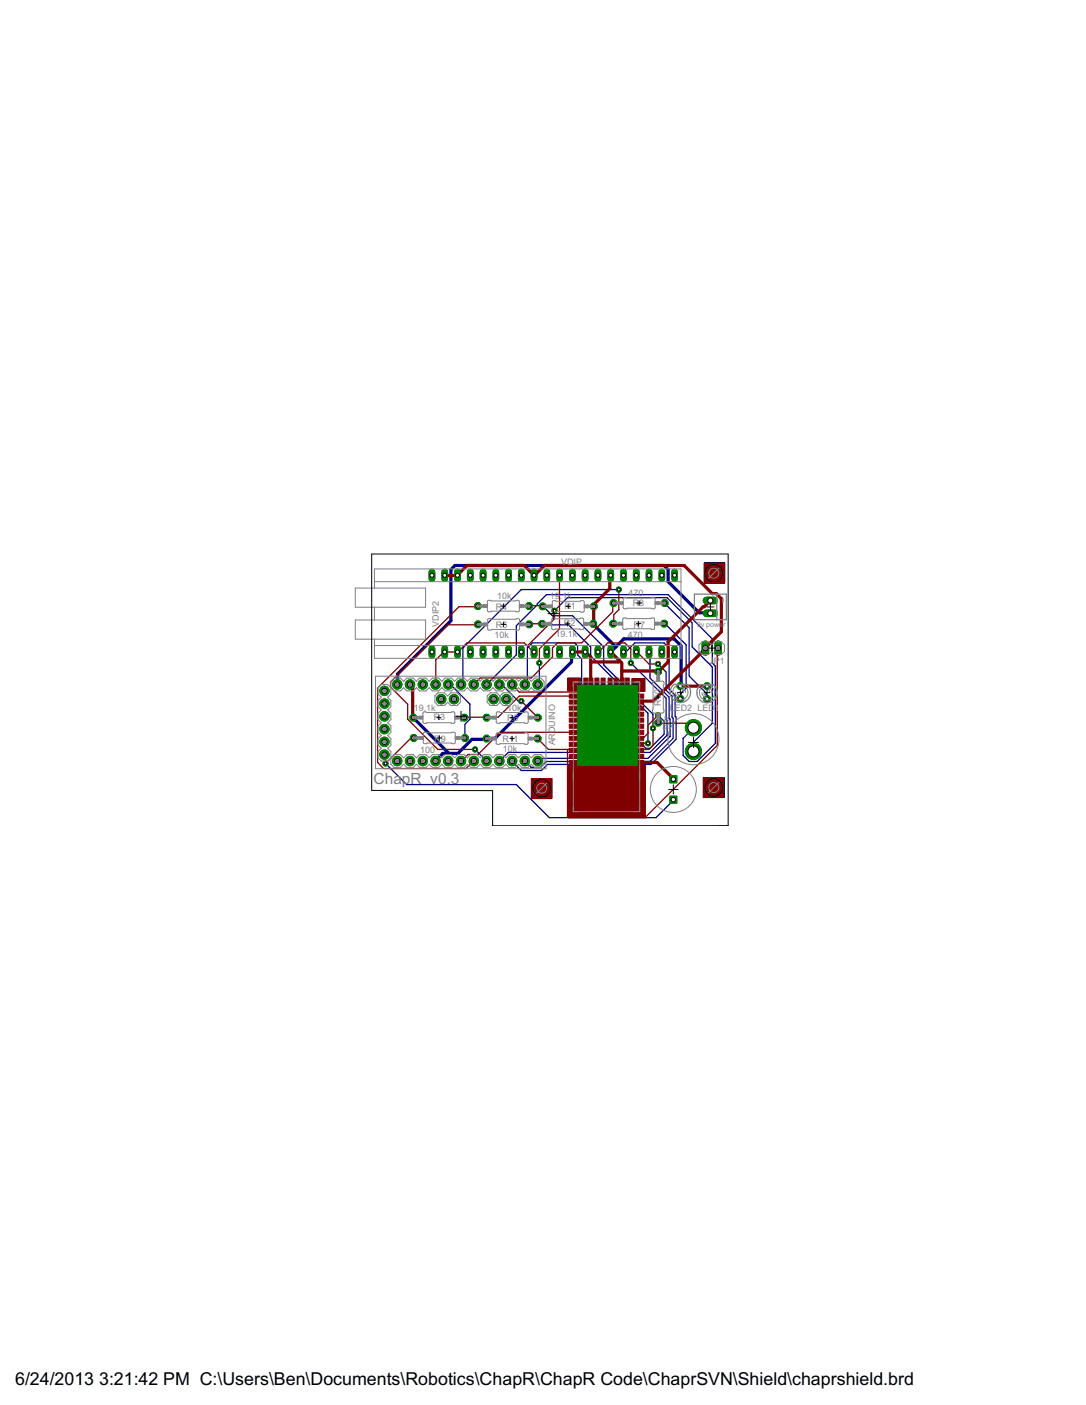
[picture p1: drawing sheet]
<svg xmlns="http://www.w3.org/2000/svg" width="216mm" height="279mm" viewBox="0 0 216 279" stroke-linecap="round" stroke-linejoin="round" font-family="sans-serif">
<defs><g id="words">
<g font-size="4">
<text x="3" y="275.4">6/24/2013</text>
<text x="19.7" y="275.4">3:21:42 PM C:\Users\Ben\Documents\Robotics\ChapR\ChapR Code\ChaprSVN\Shield\chaprshield.brd</text>
</g>
<g font-size="3.4" fill="#808080">
<text x="144.5" y="119.9" transform="rotate(-90 144.5 119.9)">-</text>
<text x="74.3" y="155.8">ChapR v0.3</text>
</g>
<g font-size="2" fill="#808080">
<text x="111.6" y="112.4">VDIP</text>
<text x="98.8" y="119.1">10k</text>
<text x="109.3" y="119.2">19</text>
<text x="111.3" y="119.2">.</text>
<text x="111.8" y="119.2">1k</text>
<text x="124.9" y="118.5">470</text>
<text x="87.3" y="124.6" transform="rotate(-90 87.3 124.6)">VDIP2</text>
<text x="98.5" y="121.3">R4</text>
<text x="98.6" y="124.9">R5</text>
<text x="112.1" y="124.6">R2</text>
<text x="112.2" y="121.1">R1</text>
<text x="125.8" y="120.4">R8</text>
<text x="126" y="124.8">R7</text>
<text x="98.3" y="126.8">10k</text>
<text x="110.4" y="126.7">19.1k</text>
<text x="124.8" y="126.9">470</text>
<text x="141.1" y="132">JP</text>
<text x="143.1" y="132">1</text>
<text x="82.3" y="141.5">19.1k</text>
<text x="86.2" y="143.2">R3</text>
<text x="100.8" y="143.5">R6</text>
<text x="100.8" y="141.4">10k</text>
<text x="131.4" y="140.4" transform="rotate(-90 131.4 140.4)">R10</text>
<text x="133" y="143.3" transform="rotate(-90 133 143.3)">k</text>
<text x="133.2" y="141.5">L</text>
<text x="134.1" y="141.5">ED2 LED</text>
<text x="142.1" y="141.4">1</text>
<text x="83.5" y="149.8">100</text>
<text x="86.3" y="147.5">R9</text>
<text x="99.9" y="147.5">R11</text>
<text x="100" y="149.5">10k</text>
<text x="110.3" y="148.2" transform="rotate(-90 110.3 148.2)">ARDUINO</text>
<text x="133" y="145.3" transform="rotate(-90 133 145.3)">10</text>
</g>
<g font-size="1.6" fill="#808080">
<text x="138.5" y="124.7">9v powe</text>
<text x="143.7" y="124.7">r</text>
</g>
</g></defs>
<g fill="#000080" stroke="#000080" stroke-width=".2">
<path d="M112.9 134.9h2.5v2.5h-2.5z"/>
<path d="M125.6 135h2.6v2.5h-2.6z"/>
<path d="M112.9 152.3h15.3v10.1h-15.3z"/>
<path d="M139.8 154.6h4.2v4h-4.2z"/>
<path d="M140 112h4.1v3.8h-4.1z"/>
<path d="M105.6 154.8h4.1v3.9h-4.1z"/>
</g>
<path d="M113.8 129.6h-.2v2l-15.2 15.2h-1.4l-.4 .2h-2.8l-2.8 2.8h-3l-1.4 1.5M117.9 124.1l4.5 4.6M121.4 129.6h.1M122.4 128.7l1.6-1.7h10l1.4 1.4v7.8l-.1 .2M122.4 128.7l-1 .9M141.2 122v-.1h-2.2l-6.2-6.2v-2.4l-.8-.8h-41.6l-.8 .8v10.1l-10.5 10.6-.1 2.1M82.2 142.7l6.8 6.9v.2" fill="none" stroke="#000080" stroke-width=".63"/>
<g fill="none" stroke="#000080" stroke-width=".25">
<path d="M123 117.2h-19.4l-11.6 11.6v7l-.3 .3M132.1 119.9l4.9 4.9v9.6l3.4 3.4v1l.2 .2M89.1 136.1l.5 .1 3.8 3.8v3l-1 1v2.7M96.7 136.1l5.9-5.9v-5.8l6-6.1h24.2l8.8 8.7v4.8l.6 .6v15.4l-3.6 3.6h-1.6l-1.2-1.2v-3.4l2.1-2.1M99.3 136.1l.5 .1 3.2 3.2h.6M104.4 136.1l.4-.5v-6.8l1-1h8.4l.6 .6v1.8l.8 .8v5l12.8 12.8h.8l2.8-2.8v-2.6l-1.2-1.2M107.2 131.8v4l-.3 .3M107.8 124.1v.1h5.2l4.4 4.5v1.8l11.4 11.3v6M107.9 120.6l1.9 1.8h4l6.2 6.3v3.5l9.8 9.8v2.8M110.2 121.5l2.6-2.6h19.8l5 4.9v4.9l4 3.9v11.2l-3.6 3.6v1.8l-.1 .2M124 129.6h.4l1.8-1.8h5.8l1 1v8.2l1.2 1.2 .2 8.8-5 5h-20.6l-1.2 1.2h-4l-1.8-1.9M125.4 131.8l7 7v4.2l.2 .2v3l-3.4 3.4h-28.2l-1.7 1.7"/>
<path d="M129 129.6h.2v5.2l3.8 3.8v4.2l.2 .2v3.4l-4.4 4.4h-21.4l-.5 .5M130.8 132l1.6 1.6v3.6l1.2 1.2v4.2l.2 .2v4l-4.6 4.6h-20.6l-1.2 1.2h-1.8l-1.2-1.3M132 124h.2l4.2 4.2v8.6l-1 1v1l-.1 .2M76.6 151.8l4.3 4.2h21.7l6.6 6.6h21.2l3.4-3.4 .1-.2M94.4 149l2.3 2.3"/>
</g>
<path d="M85.9 129v1.3" fill="none" stroke="#008000" stroke-width="1.3"/>
<circle cx="85.9" cy="129.6" r=".4" fill="#fff" stroke="#000" stroke-width=".2"/>
<path d="M88.4 129v1.3" fill="none" stroke="#008000" stroke-width="1.3"/>
<circle cx="88.4" cy="129.6" r=".4" fill="#fff" stroke="#000" stroke-width=".2"/>
<path d="M96 129v1.3" fill="none" stroke="#008000" stroke-width="1.3"/>
<circle cx="96" cy="129.6" r=".4" fill="#fff" stroke="#000" stroke-width=".2"/>
<path d="M98.6 129v1.3" fill="none" stroke="#008000" stroke-width="1.3"/>
<circle cx="98.6" cy="129.6" r=".4" fill="#fff" stroke="#000" stroke-width=".2"/>
<path d="M91 129v1.3" fill="none" stroke="#008000" stroke-width="1.3"/>
<circle cx="91" cy="129.6" r=".4" fill="#fff" stroke="#000" stroke-width=".2"/>
<path d="M93.5 129v1.3" fill="none" stroke="#008000" stroke-width="1.3"/>
<circle cx="93.5" cy="129.6" r=".4" fill="#fff" stroke="#000" stroke-width=".2"/>
<path d="M101.1 129v1.3" fill="none" stroke="#008000" stroke-width="1.3"/>
<circle cx="101.1" cy="129.6" r=".4" fill="#fff" stroke="#000" stroke-width=".2"/>
<path d="M103.6 129v1.3" fill="none" stroke="#008000" stroke-width="1.3"/>
<circle cx="103.6" cy="129.6" r=".4" fill="#fff" stroke="#000" stroke-width=".2"/>
<path d="M106.2 129v1.3" fill="none" stroke="#008000" stroke-width="1.3"/>
<circle cx="106.2" cy="129.6" r=".4" fill="#fff" stroke="#000" stroke-width=".2"/>
<path d="M108.7 129v1.3" fill="none" stroke="#008000" stroke-width="1.3"/>
<circle cx="108.7" cy="129.6" r=".4" fill="#fff" stroke="#000" stroke-width=".2"/>
<path d="M111.3 129v1.3" fill="none" stroke="#008000" stroke-width="1.3"/>
<circle cx="111.3" cy="129.6" r=".4" fill="#fff" stroke="#000" stroke-width=".2"/>
<path d="M113.8 129v1.3" fill="none" stroke="#008000" stroke-width="1.3"/>
<circle cx="113.8" cy="129.6" r=".4" fill="#fff" stroke="#000" stroke-width=".2"/>
<path d="M116.3 129v1.3" fill="none" stroke="#008000" stroke-width="1.3"/>
<circle cx="116.3" cy="129.6" r=".4" fill="#fff" stroke="#000" stroke-width=".2"/>
<path d="M118.9 129v1.3" fill="none" stroke="#008000" stroke-width="1.3"/>
<circle cx="118.9" cy="129.6" r=".4" fill="#fff" stroke="#000" stroke-width=".2"/>
<path d="M121.4 129v1.3" fill="none" stroke="#008000" stroke-width="1.3"/>
<circle cx="121.4" cy="129.6" r=".4" fill="#fff" stroke="#000" stroke-width=".2"/>
<path d="M124 129v1.3" fill="none" stroke="#008000" stroke-width="1.3"/>
<circle cx="124" cy="129.6" r=".4" fill="#fff" stroke="#000" stroke-width=".2"/>
<path d="M126.5 129v1.3" fill="none" stroke="#008000" stroke-width="1.3"/>
<circle cx="126.5" cy="129.6" r=".4" fill="#fff" stroke="#000" stroke-width=".2"/>
<path d="M129 129v1.3" fill="none" stroke="#008000" stroke-width="1.3"/>
<circle cx="129" cy="129.6" r=".4" fill="#fff" stroke="#000" stroke-width=".2"/>
<path d="M131.6 129v1.3" fill="none" stroke="#008000" stroke-width="1.3"/>
<circle cx="131.6" cy="129.6" r=".4" fill="#fff" stroke="#000" stroke-width=".2"/>
<path d="M134.1 129v1.3" fill="none" stroke="#008000" stroke-width="1.3"/>
<circle cx="134.1" cy="129.6" r=".4" fill="#fff" stroke="#000" stroke-width=".2"/>
<path d="M134.1 113.7v1.4" fill="none" stroke="#008000" stroke-width="1.3"/>
<circle cx="134.1" cy="114.4" r=".4" fill="#fff" stroke="#000" stroke-width=".2"/>
<path d="M131.6 113.7v1.4" fill="none" stroke="#008000" stroke-width="1.3"/>
<circle cx="131.6" cy="114.4" r=".4" fill="#fff" stroke="#000" stroke-width=".2"/>
<path d="M129 113.7v1.4" fill="none" stroke="#008000" stroke-width="1.3"/>
<circle cx="129" cy="114.4" r=".4" fill="#fff" stroke="#000" stroke-width=".2"/>
<path d="M126.5 113.7v1.4" fill="none" stroke="#008000" stroke-width="1.3"/>
<circle cx="126.5" cy="114.4" r=".4" fill="#fff" stroke="#000" stroke-width=".2"/>
<path d="M124 113.7v1.4" fill="none" stroke="#008000" stroke-width="1.3"/>
<circle cx="124" cy="114.4" r=".4" fill="#fff" stroke="#000" stroke-width=".2"/>
<path d="M121.4 113.7v1.4" fill="none" stroke="#008000" stroke-width="1.3"/>
<circle cx="121.4" cy="114.4" r=".4" fill="#fff" stroke="#000" stroke-width=".2"/>
<path d="M118.9 113.7v1.4" fill="none" stroke="#008000" stroke-width="1.3"/>
<circle cx="118.9" cy="114.4" r=".4" fill="#fff" stroke="#000" stroke-width=".2"/>
<path d="M116.3 113.7v1.4" fill="none" stroke="#008000" stroke-width="1.3"/>
<circle cx="116.3" cy="114.4" r=".4" fill="#fff" stroke="#000" stroke-width=".2"/>
<path d="M113.8 113.7v1.4" fill="none" stroke="#008000" stroke-width="1.3"/>
<circle cx="113.8" cy="114.4" r=".4" fill="#fff" stroke="#000" stroke-width=".2"/>
<path d="M111.3 113.7v1.4" fill="none" stroke="#008000" stroke-width="1.3"/>
<circle cx="111.3" cy="114.4" r=".4" fill="#fff" stroke="#000" stroke-width=".2"/>
<path d="M108.7 113.7v1.4" fill="none" stroke="#008000" stroke-width="1.3"/>
<circle cx="108.7" cy="114.4" r=".4" fill="#fff" stroke="#000" stroke-width=".2"/>
<path d="M106.2 113.7v1.4" fill="none" stroke="#008000" stroke-width="1.3"/>
<circle cx="106.2" cy="114.4" r=".4" fill="#fff" stroke="#000" stroke-width=".2"/>
<path d="M103.6 113.7v1.4" fill="none" stroke="#008000" stroke-width="1.3"/>
<circle cx="103.6" cy="114.4" r=".4" fill="#fff" stroke="#000" stroke-width=".2"/>
<path d="M101.1 113.7v1.4" fill="none" stroke="#008000" stroke-width="1.3"/>
<circle cx="101.1" cy="114.4" r=".4" fill="#fff" stroke="#000" stroke-width=".2"/>
<path d="M98.6 113.7v1.4" fill="none" stroke="#008000" stroke-width="1.3"/>
<circle cx="98.6" cy="114.4" r=".4" fill="#fff" stroke="#000" stroke-width=".2"/>
<path d="M96 113.7v1.4" fill="none" stroke="#008000" stroke-width="1.3"/>
<circle cx="96" cy="114.4" r=".4" fill="#fff" stroke="#000" stroke-width=".2"/>
<path d="M93.5 113.7v1.4" fill="none" stroke="#008000" stroke-width="1.3"/>
<circle cx="93.5" cy="114.4" r=".4" fill="#fff" stroke="#000" stroke-width=".2"/>
<path d="M91 113.7v1.4" fill="none" stroke="#008000" stroke-width="1.3"/>
<circle cx="91" cy="114.4" r=".4" fill="#fff" stroke="#000" stroke-width=".2"/>
<path d="M88.4 113.7v1.4" fill="none" stroke="#008000" stroke-width="1.3"/>
<circle cx="88.4" cy="114.4" r=".4" fill="#fff" stroke="#000" stroke-width=".2"/>
<path d="M85.9 113.7v1.4" fill="none" stroke="#008000" stroke-width="1.3"/>
<circle cx="85.9" cy="114.4" r=".4" fill="#fff" stroke="#000" stroke-width=".2"/>
<circle cx="118" cy="120.6" r=".71" fill="#008000" stroke="#008000" stroke-width=".2"/>
<circle cx="118" cy="120.6" r=".4" fill="#fff" stroke="#000" stroke-width=".2"/>
<circle cx="107.9" cy="120.6" r=".71" fill="#008000" stroke="#008000" stroke-width=".2"/>
<circle cx="107.9" cy="120.6" r=".4" fill="#fff" stroke="#000" stroke-width=".2"/>
<circle cx="117.9" cy="124.1" r=".71" fill="#008000" stroke="#008000" stroke-width=".2"/>
<circle cx="117.9" cy="124.1" r=".4" fill="#fff" stroke="#000" stroke-width=".2"/>
<circle cx="107.8" cy="124.1" r=".71" fill="#008000" stroke="#008000" stroke-width=".2"/>
<circle cx="107.8" cy="124.1" r=".4" fill="#fff" stroke="#000" stroke-width=".2"/>
<circle cx="82.2" cy="142.7" r=".71" fill="#008000" stroke="#008000" stroke-width=".2"/>
<circle cx="82.2" cy="142.7" r=".4" fill="#fff" stroke="#000" stroke-width=".2"/>
<circle cx="92.3" cy="142.7" r=".71" fill="#008000" stroke="#008000" stroke-width=".2"/>
<circle cx="92.3" cy="142.7" r=".4" fill="#fff" stroke="#000" stroke-width=".2"/>
<circle cx="105.2" cy="120.5" r=".71" fill="#008000" stroke="#008000" stroke-width=".2"/>
<circle cx="105.2" cy="120.5" r=".4" fill="#fff" stroke="#000" stroke-width=".2"/>
<circle cx="95" cy="120.5" r=".71" fill="#008000" stroke="#008000" stroke-width=".2"/>
<circle cx="95" cy="120.5" r=".4" fill="#fff" stroke="#000" stroke-width=".2"/>
<circle cx="105.2" cy="124.2" r=".71" fill="#008000" stroke="#008000" stroke-width=".2"/>
<circle cx="105.2" cy="124.2" r=".4" fill="#fff" stroke="#000" stroke-width=".2"/>
<circle cx="95" cy="124.2" r=".71" fill="#008000" stroke="#008000" stroke-width=".2"/>
<circle cx="95" cy="124.2" r=".4" fill="#fff" stroke="#000" stroke-width=".2"/>
<circle cx="96.8" cy="142.7" r=".71" fill="#008000" stroke="#008000" stroke-width=".2"/>
<circle cx="96.8" cy="142.7" r=".4" fill="#fff" stroke="#000" stroke-width=".2"/>
<circle cx="106.9" cy="142.7" r=".71" fill="#008000" stroke="#008000" stroke-width=".2"/>
<circle cx="106.9" cy="142.7" r=".4" fill="#fff" stroke="#000" stroke-width=".2"/>
<path d="M133.2 158.3h1.4v1.4h-1.4z" fill="#008000" stroke="#008000" stroke-width=".2"/>
<circle cx="133.9" cy="159" r=".44" fill="#fff" stroke="#000" stroke-width=".2"/>
<path d="M133.2 154.3h1.4v1.4h-1.4z" fill="#008000" stroke="#008000" stroke-width=".2"/>
<circle cx="133.9" cy="155" r=".44" fill="#fff" stroke="#000" stroke-width=".2"/>
<circle cx="140.6" cy="139" r=".71" fill="#008000" stroke="#008000" stroke-width=".2"/>
<circle cx="140.6" cy="139" r=".4" fill="#fff" stroke="#000" stroke-width=".2"/>
<circle cx="140.6" cy="136.5" r=".71" fill="#008000" stroke="#008000" stroke-width=".2"/>
<circle cx="140.6" cy="136.5" r=".4" fill="#fff" stroke="#000" stroke-width=".2"/>
<circle cx="135.3" cy="139" r=".71" fill="#008000" stroke="#008000" stroke-width=".2"/>
<circle cx="135.3" cy="139" r=".4" fill="#fff" stroke="#000" stroke-width=".2"/>
<circle cx="135.3" cy="136.4" r=".71" fill="#008000" stroke="#008000" stroke-width=".2"/>
<circle cx="135.3" cy="136.4" r=".4" fill="#fff" stroke="#000" stroke-width=".2"/>
<circle cx="132" cy="124" r=".71" fill="#008000" stroke="#008000" stroke-width=".2"/>
<circle cx="132" cy="124" r=".4" fill="#fff" stroke="#000" stroke-width=".2"/>
<circle cx="121.9" cy="124" r=".71" fill="#008000" stroke="#008000" stroke-width=".2"/>
<circle cx="121.9" cy="124" r=".4" fill="#fff" stroke="#000" stroke-width=".2"/>
<circle cx="132.1" cy="119.9" r=".71" fill="#008000" stroke="#008000" stroke-width=".2"/>
<circle cx="132.1" cy="119.9" r=".4" fill="#fff" stroke="#000" stroke-width=".2"/>
<circle cx="122" cy="119.9" r=".71" fill="#008000" stroke="#008000" stroke-width=".2"/>
<circle cx="122" cy="119.9" r=".4" fill="#fff" stroke="#000" stroke-width=".2"/>
<circle cx="106.9" cy="151.3" r=".93" fill="#008000" stroke="#008000" stroke-width=".2"/>
<circle cx="106.9" cy="151.3" r=".51" fill="#fff" stroke="#000" stroke-width=".2"/>
<circle cx="104.4" cy="151.3" r=".93" fill="#008000" stroke="#008000" stroke-width=".2"/>
<circle cx="104.4" cy="151.3" r=".51" fill="#fff" stroke="#000" stroke-width=".2"/>
<circle cx="101.8" cy="151.3" r=".93" fill="#008000" stroke="#008000" stroke-width=".2"/>
<circle cx="101.8" cy="151.3" r=".51" fill="#fff" stroke="#000" stroke-width=".2"/>
<circle cx="99.3" cy="151.3" r=".93" fill="#008000" stroke="#008000" stroke-width=".2"/>
<circle cx="99.3" cy="151.3" r=".51" fill="#fff" stroke="#000" stroke-width=".2"/>
<circle cx="96.7" cy="151.3" r=".93" fill="#008000" stroke="#008000" stroke-width=".2"/>
<circle cx="96.7" cy="151.3" r=".51" fill="#fff" stroke="#000" stroke-width=".2"/>
<circle cx="94.2" cy="151.3" r=".93" fill="#008000" stroke="#008000" stroke-width=".2"/>
<circle cx="94.2" cy="151.3" r=".51" fill="#fff" stroke="#000" stroke-width=".2"/>
<circle cx="91.7" cy="151.3" r=".93" fill="#008000" stroke="#008000" stroke-width=".2"/>
<circle cx="91.7" cy="151.3" r=".51" fill="#fff" stroke="#000" stroke-width=".2"/>
<circle cx="89.1" cy="151.3" r=".93" fill="#008000" stroke="#008000" stroke-width=".2"/>
<circle cx="89.1" cy="151.3" r=".51" fill="#fff" stroke="#000" stroke-width=".2"/>
<circle cx="86.6" cy="151.3" r=".93" fill="#008000" stroke="#008000" stroke-width=".2"/>
<circle cx="86.6" cy="151.3" r=".51" fill="#fff" stroke="#000" stroke-width=".2"/>
<circle cx="84.1" cy="151.3" r=".93" fill="#008000" stroke="#008000" stroke-width=".2"/>
<circle cx="84.1" cy="151.3" r=".51" fill="#fff" stroke="#000" stroke-width=".2"/>
<circle cx="81.5" cy="151.3" r=".93" fill="#008000" stroke="#008000" stroke-width=".2"/>
<circle cx="81.5" cy="151.3" r=".51" fill="#fff" stroke="#000" stroke-width=".2"/>
<circle cx="79" cy="151.3" r=".93" fill="#008000" stroke="#008000" stroke-width=".2"/>
<circle cx="79" cy="151.3" r=".51" fill="#fff" stroke="#000" stroke-width=".2"/>
<circle cx="106.9" cy="136.1" r=".93" fill="#008000" stroke="#008000" stroke-width=".2"/>
<circle cx="106.9" cy="136.1" r=".51" fill="#fff" stroke="#000" stroke-width=".2"/>
<circle cx="104.4" cy="136.1" r=".93" fill="#008000" stroke="#008000" stroke-width=".2"/>
<circle cx="104.4" cy="136.1" r=".51" fill="#fff" stroke="#000" stroke-width=".2"/>
<circle cx="101.8" cy="136.1" r=".93" fill="#008000" stroke="#008000" stroke-width=".2"/>
<circle cx="101.8" cy="136.1" r=".51" fill="#fff" stroke="#000" stroke-width=".2"/>
<circle cx="99.3" cy="136.1" r=".93" fill="#008000" stroke="#008000" stroke-width=".2"/>
<circle cx="99.3" cy="136.1" r=".51" fill="#fff" stroke="#000" stroke-width=".2"/>
<circle cx="96.7" cy="136.1" r=".93" fill="#008000" stroke="#008000" stroke-width=".2"/>
<circle cx="96.7" cy="136.1" r=".51" fill="#fff" stroke="#000" stroke-width=".2"/>
<circle cx="94.2" cy="136.1" r=".93" fill="#008000" stroke="#008000" stroke-width=".2"/>
<circle cx="94.2" cy="136.1" r=".51" fill="#fff" stroke="#000" stroke-width=".2"/>
<circle cx="91.7" cy="136.1" r=".93" fill="#008000" stroke="#008000" stroke-width=".2"/>
<circle cx="91.7" cy="136.1" r=".51" fill="#fff" stroke="#000" stroke-width=".2"/>
<circle cx="89.1" cy="136.1" r=".93" fill="#008000" stroke="#008000" stroke-width=".2"/>
<circle cx="89.1" cy="136.1" r=".51" fill="#fff" stroke="#000" stroke-width=".2"/>
<circle cx="86.6" cy="136.1" r=".93" fill="#008000" stroke="#008000" stroke-width=".2"/>
<circle cx="86.6" cy="136.1" r=".51" fill="#fff" stroke="#000" stroke-width=".2"/>
<circle cx="84.1" cy="136.1" r=".93" fill="#008000" stroke="#008000" stroke-width=".2"/>
<circle cx="84.1" cy="136.1" r=".51" fill="#fff" stroke="#000" stroke-width=".2"/>
<circle cx="81.5" cy="136.1" r=".93" fill="#008000" stroke="#008000" stroke-width=".2"/>
<circle cx="81.5" cy="136.1" r=".51" fill="#fff" stroke="#000" stroke-width=".2"/>
<circle cx="79" cy="136.1" r=".93" fill="#008000" stroke="#008000" stroke-width=".2"/>
<circle cx="79" cy="136.1" r=".51" fill="#fff" stroke="#000" stroke-width=".2"/>
<circle cx="90.3" cy="139" r=".93" fill="#008000" stroke="#008000" stroke-width=".2"/>
<circle cx="90.3" cy="139" r=".51" fill="#fff" stroke="#000" stroke-width=".2"/>
<circle cx="87.7" cy="139" r=".93" fill="#008000" stroke="#008000" stroke-width=".2"/>
<circle cx="87.7" cy="139" r=".51" fill="#fff" stroke="#000" stroke-width=".2"/>
<circle cx="98.1" cy="139" r=".93" fill="#008000" stroke="#008000" stroke-width=".2"/>
<circle cx="98.1" cy="139" r=".51" fill="#fff" stroke="#000" stroke-width=".2"/>
<circle cx="100.7" cy="139" r=".93" fill="#008000" stroke="#008000" stroke-width=".2"/>
<circle cx="100.7" cy="139" r=".51" fill="#fff" stroke="#000" stroke-width=".2"/>
<circle cx="76.4" cy="150.1" r=".93" fill="#008000" stroke="#008000" stroke-width=".2"/>
<circle cx="76.4" cy="150.1" r=".51" fill="#fff" stroke="#000" stroke-width=".2"/>
<circle cx="76.4" cy="147.5" r=".93" fill="#008000" stroke="#008000" stroke-width=".2"/>
<circle cx="76.4" cy="147.5" r=".51" fill="#fff" stroke="#000" stroke-width=".2"/>
<circle cx="76.4" cy="145" r=".93" fill="#008000" stroke="#008000" stroke-width=".2"/>
<circle cx="76.4" cy="145" r=".51" fill="#fff" stroke="#000" stroke-width=".2"/>
<circle cx="76.4" cy="142.5" r=".93" fill="#008000" stroke="#008000" stroke-width=".2"/>
<circle cx="76.4" cy="142.5" r=".51" fill="#fff" stroke="#000" stroke-width=".2"/>
<circle cx="76.4" cy="139.9" r=".93" fill="#008000" stroke="#008000" stroke-width=".2"/>
<circle cx="76.4" cy="139.9" r=".51" fill="#fff" stroke="#000" stroke-width=".2"/>
<circle cx="76.4" cy="137.4" r=".93" fill="#008000" stroke="#008000" stroke-width=".2"/>
<circle cx="76.4" cy="137.4" r=".51" fill="#fff" stroke="#000" stroke-width=".2"/>
<circle cx="82.3" cy="146.7" r=".71" fill="#008000" stroke="#008000" stroke-width=".2"/>
<circle cx="82.3" cy="146.7" r=".4" fill="#fff" stroke="#000" stroke-width=".2"/>
<circle cx="92.4" cy="146.7" r=".71" fill="#008000" stroke="#008000" stroke-width=".2"/>
<circle cx="92.4" cy="146.7" r=".4" fill="#fff" stroke="#000" stroke-width=".2"/>
<path d="M140.5 119.4h1.5" fill="none" stroke="#008000" stroke-width="1.5"/>
<circle cx="141.2" cy="119.4" r=".51" fill="#fff" stroke="#000" stroke-width=".2"/>
<path d="M140.5 122h1.5" fill="none" stroke="#008000" stroke-width="1.5"/>
<circle cx="141.2" cy="122" r=".51" fill="#fff" stroke="#000" stroke-width=".2"/>
<circle cx="137.9" cy="144.7" r="1.61" fill="#008000" stroke="#008000" stroke-width=".2"/>
<circle cx="137.9" cy="144.7" r="1.1" fill="#fff" stroke="#000" stroke-width=".2"/>
<circle cx="137.9" cy="149.4" r="1.61" fill="#008000" stroke="#008000" stroke-width=".2"/>
<circle cx="137.9" cy="149.4" r="1.1" fill="#fff" stroke="#000" stroke-width=".2"/>
<circle cx="130.9" cy="133.6" r=".71" fill="#008000" stroke="#008000" stroke-width=".2"/>
<circle cx="130.9" cy="133.6" r=".4" fill="#fff" stroke="#000" stroke-width=".2"/>
<circle cx="130.9" cy="143.7" r=".71" fill="#008000" stroke="#008000" stroke-width=".2"/>
<circle cx="130.9" cy="143.7" r=".4" fill="#fff" stroke="#000" stroke-width=".2"/>
<path d="M142.8 128.1v1.5" fill="none" stroke="#008000" stroke-width="1.5"/>
<circle cx="142.8" cy="128.9" r=".51" fill="#fff" stroke="#000" stroke-width=".2"/>
<path d="M140.2 128.1v1.5" fill="none" stroke="#008000" stroke-width="1.5"/>
<circle cx="140.2" cy="128.9" r=".51" fill="#fff" stroke="#000" stroke-width=".2"/>
<circle cx="96.7" cy="146.9" r=".71" fill="#008000" stroke="#008000" stroke-width=".2"/>
<circle cx="96.7" cy="146.9" r=".4" fill="#fff" stroke="#000" stroke-width=".2"/>
<circle cx="106.9" cy="146.9" r=".71" fill="#008000" stroke="#008000" stroke-width=".2"/>
<circle cx="106.9" cy="146.9" r=".4" fill="#fff" stroke="#000" stroke-width=".2"/>
<circle cx="110.2" cy="121.5" r=".51" fill="#008000" stroke="#008000" stroke-width=".2"/>
<circle cx="110.2" cy="121.5" r=".3" fill="#fff" stroke="#000" stroke-width=".2"/>
<circle cx="129.8" cy="144.8" r=".51" fill="#008000" stroke="#008000" stroke-width=".2"/>
<circle cx="129.8" cy="144.8" r=".3" fill="#fff" stroke="#000" stroke-width=".2"/>
<circle cx="128.8" cy="147.8" r=".51" fill="#008000" stroke="#008000" stroke-width=".2"/>
<circle cx="128.8" cy="147.8" r=".3" fill="#fff" stroke="#000" stroke-width=".2"/>
<circle cx="107.2" cy="131.8" r=".51" fill="#008000" stroke="#008000" stroke-width=".2"/>
<circle cx="107.2" cy="131.8" r=".3" fill="#fff" stroke="#000" stroke-width=".2"/>
<circle cx="130.8" cy="132" r=".51" fill="#008000" stroke="#008000" stroke-width=".2"/>
<circle cx="130.8" cy="132" r=".3" fill="#fff" stroke="#000" stroke-width=".2"/>
<circle cx="125.4" cy="131.8" r=".51" fill="#008000" stroke="#008000" stroke-width=".2"/>
<circle cx="125.4" cy="131.8" r=".3" fill="#fff" stroke="#000" stroke-width=".2"/>
<circle cx="103.6" cy="139.4" r=".51" fill="#008000" stroke="#008000" stroke-width=".2"/>
<circle cx="103.6" cy="139.4" r=".3" fill="#fff" stroke="#000" stroke-width=".2"/>
<circle cx="130.8" cy="142.2" r=".51" fill="#008000" stroke="#008000" stroke-width=".2"/>
<circle cx="130.8" cy="142.2" r=".3" fill="#fff" stroke="#000" stroke-width=".2"/>
<circle cx="94.4" cy="149" r=".51" fill="#008000" stroke="#008000" stroke-width=".2"/>
<circle cx="94.4" cy="149" r=".3" fill="#fff" stroke="#000" stroke-width=".2"/>
<circle cx="123" cy="117.2" r=".51" fill="#008000" stroke="#008000" stroke-width=".2"/>
<circle cx="123" cy="117.2" r=".3" fill="#fff" stroke="#000" stroke-width=".2"/>
<circle cx="76.6" cy="151.8" r=".51" fill="#008000" stroke="#008000" stroke-width=".2"/>
<circle cx="76.6" cy="151.8" r=".3" fill="#fff" stroke="#000" stroke-width=".2"/>
<g fill="#800000" stroke="#800000" stroke-width=".2">
<path d="M126.4 151.2h1.6v.8h-1.6z"/>
<path d="M126.4 150h1.6v.8h-1.6z"/>
<path d="M126.4 148.8h1.6v.8h-1.6z"/>
<path d="M126.4 147.6h1.6v.8h-1.6z"/>
<path d="M126.4 146.4h1.6v.8h-1.6z"/>
<path d="M126.4 145.2h1.6v.8h-1.6z"/>
<path d="M126.4 144h1.6v.8h-1.6z"/>
<path d="M126.4 142.8h1.6v.8h-1.6z"/>
<path d="M126.4 141.6h1.6v.8h-1.6z"/>
<path d="M126.4 140.4h1.6v.8h-1.6z"/>
<path d="M126.4 139.2h1.6v.8h-1.6z"/>
<path d="M126.4 138h1.6v.8h-1.6z"/>
<path d="M113.2 138h1.6v.8h-1.6z"/>
<path d="M113.2 139.2h1.6v.8h-1.6z"/>
<path d="M113.2 140.4h1.6v.8h-1.6z"/>
<path d="M113.2 141.6h1.6v.8h-1.6z"/>
<path d="M113.2 142.8h1.6v.8h-1.6z"/>
<path d="M113.2 144h1.6v.8h-1.6z"/>
<path d="M113.2 145.2h1.6v.8h-1.6z"/>
<path d="M113.2 146.4h1.6v.8h-1.6z"/>
<path d="M113.2 147.6h1.6v.8h-1.6z"/>
<path d="M113.2 148.8h1.6v.8h-1.6z"/>
<path d="M113.2 150h1.6v.8h-1.6z"/>
<path d="M113.2 151.2h1.6v.8h-1.6z"/>
<path d="M115.4 153.6h.8v1.6h-.8z"/>
<path d="M117 153.6h.8v1.6h-.8z"/>
<path d="M118.6 153.6h.8v1.6h-.8z"/>
<path d="M117.1 134.8h.8v1.6h-.8z"/>
<path d="M123.3 134.8h.8v1.6h-.8z"/>
<path d="M124.3 134.8h.8v1.6h-.8z"/>
<path d="M122.1 134.8h.8v1.6h-.8z"/>
<path d="M120.9 134.8h.8v1.6h-.8z"/>
<path d="M119.5 134.8h.8v1.6h-.8z"/>
<path d="M118.3 134.8h.8v1.6h-.8z"/>
<path d="M116.1 134.8h.8v1.6h-.8z"/>
</g>
<path d="M88.4 114.4h2.6l1.8-1.9h11.4l2 1.9 2-1.9h27.8l5.6 5.5h.8l1 1v6.6l-3 3.1-.2 .3-10.4 10.4h-2.6v.2M121.4 114.4h-.2v2.7l-3.2 3.1-.1 3.9M141.2 119.4l-1.2 1.2h-.2l-7 7v4l-1.8 1.8-.1 .2-.1-.2h-7.2M141.2 119.4h.1M81.5 136.1l.5 .5v6l.2 .1M113.8 129.6h2.6l1 1 .1 5M121.4 129.6h.1M121.4 129.6l2.2 2.2v4.8l1.6 1.6h1.8l.2 .2M123.2 131.4l-.2 .2h-5.6M125.8 138.2v12.8l.4 .4h.8l.2 .2h3.4l3.3 3.4M135.3 136.4l5.3 .1" fill="none" stroke="#800000" stroke-width=".63"/>
<g fill="none" stroke="#800000" stroke-width=".25">
<path d="M111.3 114.4l-.1 10.7-4 3.9v2.8M122 119.9l-.2 .2v1.5l-6.2 6.2h-4.8l-1 1v1.8l-4.2 4.2h-10.2l-1.2 1.3M123 117.2v4l-1 1v1.6l-.1 .2M95 120.5l-.2 .1h-3.6l-16.1 16.2v14.8l1.1 1.2h16.4l1.6-1.5M95 124.2h-6l-11.4 11.4v1l3.4 3.4v3l6 6h7.4M101.8 136.1l1.4 1.5h11.8l.2 .2v1.2l-.4 .4h-.8v.2M103.6 139.4l3.3 3.3M104.8 128.4l-.6-.6h-11.4l-1.8 1.8h-2.8l-1.6 1.6v4.9M104.8 128.4l1.2 1.2h.2M105.2 120.5l2.6-.1 .1 .2M107.8 124.1l-2.6-.1v.2M110.2 121.5v1.5l-5.4 5.4"/>
<path d="M114 138.4h-10.8l-4.2 4.2-6.7 .1M118.9 129.6h.1l1.8-1.8h3.4l1.2 1.2v2.8M126.5 129.6l2.5 2.4h1.8M142.8 128.9l-.2 .1v19.2l-14.2 14.2v.2h-15.4l-.2-.2v-13.4M82.3 146.7l-.7 .1-5 5M106.9 146.9l2.1 2.1h4.8l.2 .2M114 145.6h-14.6l-4.4 4.4h-2l-1.3 1.3M128.8 147.8h-1.6v.2M129.8 144.8v3.4l-.8 .8h-1.8v.2M130.8 142.2l-2 2v1.6l-.8 .8h-.8v.2M130.9 143.7l.1 .1h6l.9 .9"/>
</g>
<path d="M85.9 129v1.3" fill="none" stroke="#008000" stroke-width="1.3"/>
<circle cx="85.9" cy="129.6" r=".4" fill="#fff" stroke="#000" stroke-width=".2"/>
<path d="M88.4 129v1.3" fill="none" stroke="#008000" stroke-width="1.3"/>
<circle cx="88.4" cy="129.6" r=".4" fill="#fff" stroke="#000" stroke-width=".2"/>
<path d="M96 129v1.3" fill="none" stroke="#008000" stroke-width="1.3"/>
<circle cx="96" cy="129.6" r=".4" fill="#fff" stroke="#000" stroke-width=".2"/>
<path d="M98.6 129v1.3" fill="none" stroke="#008000" stroke-width="1.3"/>
<circle cx="98.6" cy="129.6" r=".4" fill="#fff" stroke="#000" stroke-width=".2"/>
<path d="M91 129v1.3" fill="none" stroke="#008000" stroke-width="1.3"/>
<circle cx="91" cy="129.6" r=".4" fill="#fff" stroke="#000" stroke-width=".2"/>
<path d="M93.5 129v1.3" fill="none" stroke="#008000" stroke-width="1.3"/>
<circle cx="93.5" cy="129.6" r=".4" fill="#fff" stroke="#000" stroke-width=".2"/>
<path d="M101.1 129v1.3" fill="none" stroke="#008000" stroke-width="1.3"/>
<circle cx="101.1" cy="129.6" r=".4" fill="#fff" stroke="#000" stroke-width=".2"/>
<path d="M103.6 129v1.3" fill="none" stroke="#008000" stroke-width="1.3"/>
<circle cx="103.6" cy="129.6" r=".4" fill="#fff" stroke="#000" stroke-width=".2"/>
<path d="M106.2 129v1.3" fill="none" stroke="#008000" stroke-width="1.3"/>
<circle cx="106.2" cy="129.6" r=".4" fill="#fff" stroke="#000" stroke-width=".2"/>
<path d="M108.7 129v1.3" fill="none" stroke="#008000" stroke-width="1.3"/>
<circle cx="108.7" cy="129.6" r=".4" fill="#fff" stroke="#000" stroke-width=".2"/>
<path d="M111.3 129v1.3" fill="none" stroke="#008000" stroke-width="1.3"/>
<circle cx="111.3" cy="129.6" r=".4" fill="#fff" stroke="#000" stroke-width=".2"/>
<path d="M113.8 129v1.3" fill="none" stroke="#008000" stroke-width="1.3"/>
<circle cx="113.8" cy="129.6" r=".4" fill="#fff" stroke="#000" stroke-width=".2"/>
<path d="M116.3 129v1.3" fill="none" stroke="#008000" stroke-width="1.3"/>
<circle cx="116.3" cy="129.6" r=".4" fill="#fff" stroke="#000" stroke-width=".2"/>
<path d="M118.9 129v1.3" fill="none" stroke="#008000" stroke-width="1.3"/>
<circle cx="118.9" cy="129.6" r=".4" fill="#fff" stroke="#000" stroke-width=".2"/>
<path d="M121.4 129v1.3" fill="none" stroke="#008000" stroke-width="1.3"/>
<circle cx="121.4" cy="129.6" r=".4" fill="#fff" stroke="#000" stroke-width=".2"/>
<path d="M124 129v1.3" fill="none" stroke="#008000" stroke-width="1.3"/>
<circle cx="124" cy="129.6" r=".4" fill="#fff" stroke="#000" stroke-width=".2"/>
<path d="M126.5 129v1.3" fill="none" stroke="#008000" stroke-width="1.3"/>
<circle cx="126.5" cy="129.6" r=".4" fill="#fff" stroke="#000" stroke-width=".2"/>
<path d="M129 129v1.3" fill="none" stroke="#008000" stroke-width="1.3"/>
<circle cx="129" cy="129.6" r=".4" fill="#fff" stroke="#000" stroke-width=".2"/>
<path d="M131.6 129v1.3" fill="none" stroke="#008000" stroke-width="1.3"/>
<circle cx="131.6" cy="129.6" r=".4" fill="#fff" stroke="#000" stroke-width=".2"/>
<path d="M134.1 129v1.3" fill="none" stroke="#008000" stroke-width="1.3"/>
<circle cx="134.1" cy="129.6" r=".4" fill="#fff" stroke="#000" stroke-width=".2"/>
<path d="M134.1 113.7v1.4" fill="none" stroke="#008000" stroke-width="1.3"/>
<circle cx="134.1" cy="114.4" r=".4" fill="#fff" stroke="#000" stroke-width=".2"/>
<path d="M131.6 113.7v1.4" fill="none" stroke="#008000" stroke-width="1.3"/>
<circle cx="131.6" cy="114.4" r=".4" fill="#fff" stroke="#000" stroke-width=".2"/>
<path d="M129 113.7v1.4" fill="none" stroke="#008000" stroke-width="1.3"/>
<circle cx="129" cy="114.4" r=".4" fill="#fff" stroke="#000" stroke-width=".2"/>
<path d="M126.5 113.7v1.4" fill="none" stroke="#008000" stroke-width="1.3"/>
<circle cx="126.5" cy="114.4" r=".4" fill="#fff" stroke="#000" stroke-width=".2"/>
<path d="M124 113.7v1.4" fill="none" stroke="#008000" stroke-width="1.3"/>
<circle cx="124" cy="114.4" r=".4" fill="#fff" stroke="#000" stroke-width=".2"/>
<path d="M121.4 113.7v1.4" fill="none" stroke="#008000" stroke-width="1.3"/>
<circle cx="121.4" cy="114.4" r=".4" fill="#fff" stroke="#000" stroke-width=".2"/>
<path d="M118.9 113.7v1.4" fill="none" stroke="#008000" stroke-width="1.3"/>
<circle cx="118.9" cy="114.4" r=".4" fill="#fff" stroke="#000" stroke-width=".2"/>
<path d="M116.3 113.7v1.4" fill="none" stroke="#008000" stroke-width="1.3"/>
<circle cx="116.3" cy="114.4" r=".4" fill="#fff" stroke="#000" stroke-width=".2"/>
<path d="M113.8 113.7v1.4" fill="none" stroke="#008000" stroke-width="1.3"/>
<circle cx="113.8" cy="114.4" r=".4" fill="#fff" stroke="#000" stroke-width=".2"/>
<path d="M111.3 113.7v1.4" fill="none" stroke="#008000" stroke-width="1.3"/>
<circle cx="111.3" cy="114.4" r=".4" fill="#fff" stroke="#000" stroke-width=".2"/>
<path d="M108.7 113.7v1.4" fill="none" stroke="#008000" stroke-width="1.3"/>
<circle cx="108.7" cy="114.4" r=".4" fill="#fff" stroke="#000" stroke-width=".2"/>
<path d="M106.2 113.7v1.4" fill="none" stroke="#008000" stroke-width="1.3"/>
<circle cx="106.2" cy="114.4" r=".4" fill="#fff" stroke="#000" stroke-width=".2"/>
<path d="M103.6 113.7v1.4" fill="none" stroke="#008000" stroke-width="1.3"/>
<circle cx="103.6" cy="114.4" r=".4" fill="#fff" stroke="#000" stroke-width=".2"/>
<path d="M101.1 113.7v1.4" fill="none" stroke="#008000" stroke-width="1.3"/>
<circle cx="101.1" cy="114.4" r=".4" fill="#fff" stroke="#000" stroke-width=".2"/>
<path d="M98.6 113.7v1.4" fill="none" stroke="#008000" stroke-width="1.3"/>
<circle cx="98.6" cy="114.4" r=".4" fill="#fff" stroke="#000" stroke-width=".2"/>
<path d="M96 113.7v1.4" fill="none" stroke="#008000" stroke-width="1.3"/>
<circle cx="96" cy="114.4" r=".4" fill="#fff" stroke="#000" stroke-width=".2"/>
<path d="M93.5 113.7v1.4" fill="none" stroke="#008000" stroke-width="1.3"/>
<circle cx="93.5" cy="114.4" r=".4" fill="#fff" stroke="#000" stroke-width=".2"/>
<path d="M91 113.7v1.4" fill="none" stroke="#008000" stroke-width="1.3"/>
<circle cx="91" cy="114.4" r=".4" fill="#fff" stroke="#000" stroke-width=".2"/>
<path d="M88.4 113.7v1.4" fill="none" stroke="#008000" stroke-width="1.3"/>
<circle cx="88.4" cy="114.4" r=".4" fill="#fff" stroke="#000" stroke-width=".2"/>
<path d="M85.9 113.7v1.4" fill="none" stroke="#008000" stroke-width="1.3"/>
<circle cx="85.9" cy="114.4" r=".4" fill="#fff" stroke="#000" stroke-width=".2"/>
<circle cx="118" cy="120.6" r=".71" fill="#008000" stroke="#008000" stroke-width=".2"/>
<circle cx="118" cy="120.6" r=".4" fill="#fff" stroke="#000" stroke-width=".2"/>
<circle cx="107.9" cy="120.6" r=".71" fill="#008000" stroke="#008000" stroke-width=".2"/>
<circle cx="107.9" cy="120.6" r=".4" fill="#fff" stroke="#000" stroke-width=".2"/>
<circle cx="117.9" cy="124.1" r=".71" fill="#008000" stroke="#008000" stroke-width=".2"/>
<circle cx="117.9" cy="124.1" r=".4" fill="#fff" stroke="#000" stroke-width=".2"/>
<circle cx="107.8" cy="124.1" r=".71" fill="#008000" stroke="#008000" stroke-width=".2"/>
<circle cx="107.8" cy="124.1" r=".4" fill="#fff" stroke="#000" stroke-width=".2"/>
<circle cx="82.2" cy="142.7" r=".71" fill="#008000" stroke="#008000" stroke-width=".2"/>
<circle cx="82.2" cy="142.7" r=".4" fill="#fff" stroke="#000" stroke-width=".2"/>
<circle cx="92.3" cy="142.7" r=".71" fill="#008000" stroke="#008000" stroke-width=".2"/>
<circle cx="92.3" cy="142.7" r=".4" fill="#fff" stroke="#000" stroke-width=".2"/>
<circle cx="105.2" cy="120.5" r=".71" fill="#008000" stroke="#008000" stroke-width=".2"/>
<circle cx="105.2" cy="120.5" r=".4" fill="#fff" stroke="#000" stroke-width=".2"/>
<circle cx="95" cy="120.5" r=".71" fill="#008000" stroke="#008000" stroke-width=".2"/>
<circle cx="95" cy="120.5" r=".4" fill="#fff" stroke="#000" stroke-width=".2"/>
<circle cx="105.2" cy="124.2" r=".71" fill="#008000" stroke="#008000" stroke-width=".2"/>
<circle cx="105.2" cy="124.2" r=".4" fill="#fff" stroke="#000" stroke-width=".2"/>
<circle cx="95" cy="124.2" r=".71" fill="#008000" stroke="#008000" stroke-width=".2"/>
<circle cx="95" cy="124.2" r=".4" fill="#fff" stroke="#000" stroke-width=".2"/>
<circle cx="96.8" cy="142.7" r=".71" fill="#008000" stroke="#008000" stroke-width=".2"/>
<circle cx="96.8" cy="142.7" r=".4" fill="#fff" stroke="#000" stroke-width=".2"/>
<circle cx="106.9" cy="142.7" r=".71" fill="#008000" stroke="#008000" stroke-width=".2"/>
<circle cx="106.9" cy="142.7" r=".4" fill="#fff" stroke="#000" stroke-width=".2"/>
<path d="M133.2 158.3h1.4v1.4h-1.4z" fill="#008000" stroke="#008000" stroke-width=".2"/>
<circle cx="133.9" cy="159" r=".44" fill="#fff" stroke="#000" stroke-width=".2"/>
<path d="M133.2 154.3h1.4v1.4h-1.4z" fill="#008000" stroke="#008000" stroke-width=".2"/>
<circle cx="133.9" cy="155" r=".44" fill="#fff" stroke="#000" stroke-width=".2"/>
<circle cx="140.6" cy="139" r=".71" fill="#008000" stroke="#008000" stroke-width=".2"/>
<circle cx="140.6" cy="139" r=".4" fill="#fff" stroke="#000" stroke-width=".2"/>
<circle cx="140.6" cy="136.5" r=".71" fill="#008000" stroke="#008000" stroke-width=".2"/>
<circle cx="140.6" cy="136.5" r=".4" fill="#fff" stroke="#000" stroke-width=".2"/>
<circle cx="135.3" cy="139" r=".71" fill="#008000" stroke="#008000" stroke-width=".2"/>
<circle cx="135.3" cy="139" r=".4" fill="#fff" stroke="#000" stroke-width=".2"/>
<circle cx="135.3" cy="136.4" r=".71" fill="#008000" stroke="#008000" stroke-width=".2"/>
<circle cx="135.3" cy="136.4" r=".4" fill="#fff" stroke="#000" stroke-width=".2"/>
<circle cx="132" cy="124" r=".71" fill="#008000" stroke="#008000" stroke-width=".2"/>
<circle cx="132" cy="124" r=".4" fill="#fff" stroke="#000" stroke-width=".2"/>
<circle cx="121.9" cy="124" r=".71" fill="#008000" stroke="#008000" stroke-width=".2"/>
<circle cx="121.9" cy="124" r=".4" fill="#fff" stroke="#000" stroke-width=".2"/>
<circle cx="132.1" cy="119.9" r=".71" fill="#008000" stroke="#008000" stroke-width=".2"/>
<circle cx="132.1" cy="119.9" r=".4" fill="#fff" stroke="#000" stroke-width=".2"/>
<circle cx="122" cy="119.9" r=".71" fill="#008000" stroke="#008000" stroke-width=".2"/>
<circle cx="122" cy="119.9" r=".4" fill="#fff" stroke="#000" stroke-width=".2"/>
<circle cx="106.9" cy="151.3" r=".93" fill="#008000" stroke="#008000" stroke-width=".2"/>
<circle cx="106.9" cy="151.3" r=".51" fill="#fff" stroke="#000" stroke-width=".2"/>
<circle cx="104.4" cy="151.3" r=".93" fill="#008000" stroke="#008000" stroke-width=".2"/>
<circle cx="104.4" cy="151.3" r=".51" fill="#fff" stroke="#000" stroke-width=".2"/>
<circle cx="101.8" cy="151.3" r=".93" fill="#008000" stroke="#008000" stroke-width=".2"/>
<circle cx="101.8" cy="151.3" r=".51" fill="#fff" stroke="#000" stroke-width=".2"/>
<circle cx="99.3" cy="151.3" r=".93" fill="#008000" stroke="#008000" stroke-width=".2"/>
<circle cx="99.3" cy="151.3" r=".51" fill="#fff" stroke="#000" stroke-width=".2"/>
<circle cx="96.7" cy="151.3" r=".93" fill="#008000" stroke="#008000" stroke-width=".2"/>
<circle cx="96.7" cy="151.3" r=".51" fill="#fff" stroke="#000" stroke-width=".2"/>
<circle cx="94.2" cy="151.3" r=".93" fill="#008000" stroke="#008000" stroke-width=".2"/>
<circle cx="94.2" cy="151.3" r=".51" fill="#fff" stroke="#000" stroke-width=".2"/>
<circle cx="91.7" cy="151.3" r=".93" fill="#008000" stroke="#008000" stroke-width=".2"/>
<circle cx="91.7" cy="151.3" r=".51" fill="#fff" stroke="#000" stroke-width=".2"/>
<circle cx="89.1" cy="151.3" r=".93" fill="#008000" stroke="#008000" stroke-width=".2"/>
<circle cx="89.1" cy="151.3" r=".51" fill="#fff" stroke="#000" stroke-width=".2"/>
<circle cx="86.6" cy="151.3" r=".93" fill="#008000" stroke="#008000" stroke-width=".2"/>
<circle cx="86.6" cy="151.3" r=".51" fill="#fff" stroke="#000" stroke-width=".2"/>
<circle cx="84.1" cy="151.3" r=".93" fill="#008000" stroke="#008000" stroke-width=".2"/>
<circle cx="84.1" cy="151.3" r=".51" fill="#fff" stroke="#000" stroke-width=".2"/>
<circle cx="81.5" cy="151.3" r=".93" fill="#008000" stroke="#008000" stroke-width=".2"/>
<circle cx="81.5" cy="151.3" r=".51" fill="#fff" stroke="#000" stroke-width=".2"/>
<circle cx="79" cy="151.3" r=".93" fill="#008000" stroke="#008000" stroke-width=".2"/>
<circle cx="79" cy="151.3" r=".51" fill="#fff" stroke="#000" stroke-width=".2"/>
<circle cx="106.9" cy="136.1" r=".93" fill="#008000" stroke="#008000" stroke-width=".2"/>
<circle cx="106.9" cy="136.1" r=".51" fill="#fff" stroke="#000" stroke-width=".2"/>
<circle cx="104.4" cy="136.1" r=".93" fill="#008000" stroke="#008000" stroke-width=".2"/>
<circle cx="104.4" cy="136.1" r=".51" fill="#fff" stroke="#000" stroke-width=".2"/>
<circle cx="101.8" cy="136.1" r=".93" fill="#008000" stroke="#008000" stroke-width=".2"/>
<circle cx="101.8" cy="136.1" r=".51" fill="#fff" stroke="#000" stroke-width=".2"/>
<circle cx="99.3" cy="136.1" r=".93" fill="#008000" stroke="#008000" stroke-width=".2"/>
<circle cx="99.3" cy="136.1" r=".51" fill="#fff" stroke="#000" stroke-width=".2"/>
<circle cx="96.7" cy="136.1" r=".93" fill="#008000" stroke="#008000" stroke-width=".2"/>
<circle cx="96.7" cy="136.1" r=".51" fill="#fff" stroke="#000" stroke-width=".2"/>
<circle cx="94.2" cy="136.1" r=".93" fill="#008000" stroke="#008000" stroke-width=".2"/>
<circle cx="94.2" cy="136.1" r=".51" fill="#fff" stroke="#000" stroke-width=".2"/>
<circle cx="91.7" cy="136.1" r=".93" fill="#008000" stroke="#008000" stroke-width=".2"/>
<circle cx="91.7" cy="136.1" r=".51" fill="#fff" stroke="#000" stroke-width=".2"/>
<circle cx="89.1" cy="136.1" r=".93" fill="#008000" stroke="#008000" stroke-width=".2"/>
<circle cx="89.1" cy="136.1" r=".51" fill="#fff" stroke="#000" stroke-width=".2"/>
<circle cx="86.6" cy="136.1" r=".93" fill="#008000" stroke="#008000" stroke-width=".2"/>
<circle cx="86.6" cy="136.1" r=".51" fill="#fff" stroke="#000" stroke-width=".2"/>
<circle cx="84.1" cy="136.1" r=".93" fill="#008000" stroke="#008000" stroke-width=".2"/>
<circle cx="84.1" cy="136.1" r=".51" fill="#fff" stroke="#000" stroke-width=".2"/>
<circle cx="81.5" cy="136.1" r=".93" fill="#008000" stroke="#008000" stroke-width=".2"/>
<circle cx="81.5" cy="136.1" r=".51" fill="#fff" stroke="#000" stroke-width=".2"/>
<circle cx="79" cy="136.1" r=".93" fill="#008000" stroke="#008000" stroke-width=".2"/>
<circle cx="79" cy="136.1" r=".51" fill="#fff" stroke="#000" stroke-width=".2"/>
<circle cx="90.3" cy="139" r=".93" fill="#008000" stroke="#008000" stroke-width=".2"/>
<circle cx="90.3" cy="139" r=".51" fill="#fff" stroke="#000" stroke-width=".2"/>
<circle cx="87.7" cy="139" r=".93" fill="#008000" stroke="#008000" stroke-width=".2"/>
<circle cx="87.7" cy="139" r=".51" fill="#fff" stroke="#000" stroke-width=".2"/>
<circle cx="98.1" cy="139" r=".93" fill="#008000" stroke="#008000" stroke-width=".2"/>
<circle cx="98.1" cy="139" r=".51" fill="#fff" stroke="#000" stroke-width=".2"/>
<circle cx="100.7" cy="139" r=".93" fill="#008000" stroke="#008000" stroke-width=".2"/>
<circle cx="100.7" cy="139" r=".51" fill="#fff" stroke="#000" stroke-width=".2"/>
<circle cx="76.4" cy="150.1" r=".93" fill="#008000" stroke="#008000" stroke-width=".2"/>
<circle cx="76.4" cy="150.1" r=".51" fill="#fff" stroke="#000" stroke-width=".2"/>
<circle cx="76.4" cy="147.5" r=".93" fill="#008000" stroke="#008000" stroke-width=".2"/>
<circle cx="76.4" cy="147.5" r=".51" fill="#fff" stroke="#000" stroke-width=".2"/>
<circle cx="76.4" cy="145" r=".93" fill="#008000" stroke="#008000" stroke-width=".2"/>
<circle cx="76.4" cy="145" r=".51" fill="#fff" stroke="#000" stroke-width=".2"/>
<circle cx="76.4" cy="142.5" r=".93" fill="#008000" stroke="#008000" stroke-width=".2"/>
<circle cx="76.4" cy="142.5" r=".51" fill="#fff" stroke="#000" stroke-width=".2"/>
<circle cx="76.4" cy="139.9" r=".93" fill="#008000" stroke="#008000" stroke-width=".2"/>
<circle cx="76.4" cy="139.9" r=".51" fill="#fff" stroke="#000" stroke-width=".2"/>
<circle cx="76.4" cy="137.4" r=".93" fill="#008000" stroke="#008000" stroke-width=".2"/>
<circle cx="76.4" cy="137.4" r=".51" fill="#fff" stroke="#000" stroke-width=".2"/>
<circle cx="82.3" cy="146.7" r=".71" fill="#008000" stroke="#008000" stroke-width=".2"/>
<circle cx="82.3" cy="146.7" r=".4" fill="#fff" stroke="#000" stroke-width=".2"/>
<circle cx="92.4" cy="146.7" r=".71" fill="#008000" stroke="#008000" stroke-width=".2"/>
<circle cx="92.4" cy="146.7" r=".4" fill="#fff" stroke="#000" stroke-width=".2"/>
<path d="M140.5 119.4h1.5" fill="none" stroke="#008000" stroke-width="1.5"/>
<circle cx="141.2" cy="119.4" r=".51" fill="#fff" stroke="#000" stroke-width=".2"/>
<path d="M140.5 122h1.5" fill="none" stroke="#008000" stroke-width="1.5"/>
<circle cx="141.2" cy="122" r=".51" fill="#fff" stroke="#000" stroke-width=".2"/>
<circle cx="137.9" cy="144.7" r="1.61" fill="#008000" stroke="#008000" stroke-width=".2"/>
<circle cx="137.9" cy="144.7" r="1.1" fill="#fff" stroke="#000" stroke-width=".2"/>
<circle cx="137.9" cy="149.4" r="1.61" fill="#008000" stroke="#008000" stroke-width=".2"/>
<circle cx="137.9" cy="149.4" r="1.1" fill="#fff" stroke="#000" stroke-width=".2"/>
<circle cx="130.9" cy="133.6" r=".71" fill="#008000" stroke="#008000" stroke-width=".2"/>
<circle cx="130.9" cy="133.6" r=".4" fill="#fff" stroke="#000" stroke-width=".2"/>
<circle cx="130.9" cy="143.7" r=".71" fill="#008000" stroke="#008000" stroke-width=".2"/>
<circle cx="130.9" cy="143.7" r=".4" fill="#fff" stroke="#000" stroke-width=".2"/>
<path d="M142.8 128.1v1.5" fill="none" stroke="#008000" stroke-width="1.5"/>
<circle cx="142.8" cy="128.9" r=".51" fill="#fff" stroke="#000" stroke-width=".2"/>
<path d="M140.2 128.1v1.5" fill="none" stroke="#008000" stroke-width="1.5"/>
<circle cx="140.2" cy="128.9" r=".51" fill="#fff" stroke="#000" stroke-width=".2"/>
<circle cx="96.7" cy="146.9" r=".71" fill="#008000" stroke="#008000" stroke-width=".2"/>
<circle cx="96.7" cy="146.9" r=".4" fill="#fff" stroke="#000" stroke-width=".2"/>
<circle cx="106.9" cy="146.9" r=".71" fill="#008000" stroke="#008000" stroke-width=".2"/>
<circle cx="106.9" cy="146.9" r=".4" fill="#fff" stroke="#000" stroke-width=".2"/>
<circle cx="110.2" cy="121.5" r=".51" fill="#008000" stroke="#008000" stroke-width=".2"/>
<circle cx="110.2" cy="121.5" r=".3" fill="#fff" stroke="#000" stroke-width=".2"/>
<circle cx="129.8" cy="144.8" r=".51" fill="#008000" stroke="#008000" stroke-width=".2"/>
<circle cx="129.8" cy="144.8" r=".3" fill="#fff" stroke="#000" stroke-width=".2"/>
<circle cx="128.8" cy="147.8" r=".51" fill="#008000" stroke="#008000" stroke-width=".2"/>
<circle cx="128.8" cy="147.8" r=".3" fill="#fff" stroke="#000" stroke-width=".2"/>
<circle cx="107.2" cy="131.8" r=".51" fill="#008000" stroke="#008000" stroke-width=".2"/>
<circle cx="107.2" cy="131.8" r=".3" fill="#fff" stroke="#000" stroke-width=".2"/>
<circle cx="130.8" cy="132" r=".51" fill="#008000" stroke="#008000" stroke-width=".2"/>
<circle cx="130.8" cy="132" r=".3" fill="#fff" stroke="#000" stroke-width=".2"/>
<circle cx="125.4" cy="131.8" r=".51" fill="#008000" stroke="#008000" stroke-width=".2"/>
<circle cx="125.4" cy="131.8" r=".3" fill="#fff" stroke="#000" stroke-width=".2"/>
<circle cx="103.6" cy="139.4" r=".51" fill="#008000" stroke="#008000" stroke-width=".2"/>
<circle cx="103.6" cy="139.4" r=".3" fill="#fff" stroke="#000" stroke-width=".2"/>
<circle cx="130.8" cy="142.2" r=".51" fill="#008000" stroke="#008000" stroke-width=".2"/>
<circle cx="130.8" cy="142.2" r=".3" fill="#fff" stroke="#000" stroke-width=".2"/>
<circle cx="94.4" cy="149" r=".51" fill="#008000" stroke="#008000" stroke-width=".2"/>
<circle cx="94.4" cy="149" r=".3" fill="#fff" stroke="#000" stroke-width=".2"/>
<circle cx="123" cy="117.2" r=".51" fill="#008000" stroke="#008000" stroke-width=".2"/>
<circle cx="123" cy="117.2" r=".3" fill="#fff" stroke="#000" stroke-width=".2"/>
<circle cx="76.6" cy="151.8" r=".51" fill="#008000" stroke="#008000" stroke-width=".2"/>
<circle cx="76.6" cy="151.8" r=".3" fill="#fff" stroke="#000" stroke-width=".2"/>
<g fill="#800000" stroke="#800000" stroke-width=".2">
<path d="M112.9 134.9h2.5v2.5h-2.5z"/>
<path d="M125.6 135h2.6v2.5h-2.6z"/>
<path d="M113.1 152.3h15.2v10.1h-15.2z"/>
<path d="M105.7 154.8h4v4h-4z"/>
<path d="M139.9 154.6h4v4h-4z"/>
<path d="M140 112h4v4h-4z"/>
</g>
<g fill="none" stroke="#808080" stroke-width=".2">
<path d="M70.6 116.9h14v3.9h-14zM74.4 116.9v-3.8h61v17.8h-61v-3.8M74.4 115.7h61M97 119.4l5.5 .1 .1-.1h.5l.2 .2-.1 1.9-.2 .2-.5-.2-5.5 .1-.1-.2zM109.9 119.5l5.5 .1 .1-.2 .5 .1 .1 .2v1.9l-.2 .1-.5-.1-5.5 .1-.1-.2zM124 118.9h5.5l.1-.1h.5l.1 .2v1.9l-.2 .2-.5-.2-5.4 .2-.2-.3zM142.9 113l-2 2M70.6 123.3h14v3.8h-14zM74.4 120.8v2.5M74.4 128.4h61M74.7 134.5h33.8v18.4h-33.8zM97 123.1h5.5l.2-.1h.4l.2 .3v1.8l-.3 .2-.5-.1-5.4 .1-.2-.2z"/>
<path d="M109.8 123h5.5l.1-.1h.5l.1 .3v1.9l-.2 .1-.5-.1-5.4 .1-.2-.3zM114 135.6h13.2v25.8h-13.2zM123.9 123h5.5l.6-.1 .1 .2v1.9l-.1 .2-.6-.2h-4.8l-.6 .2-.2-.2zM129.8 135.5h1.9l.3 .1-.1 5.4 .1 .5-.2 .3h-1.9l-.2-.2v-.4l.1-.2zM134.2 137.7l.1 .2a.98 .98 0 0 0 1 .8M134.4 136.4a1.53 1.53 0 0 0-.1 2.5M134.6 137.7l.1 .3 .6 .3M135.3 137.1l.3 .1 .3 .5M135.3 136.7l.7 .3 .3 .7M136.2 136.5a1.56 1.56 0 0 1 0 2.4M136.2 136.5l-.9-.3h-.6l-.4 .3M136.3 138.8l-1 .4-1-.3"/>
<path d="M139.6 137.7l.2 .8 .8 .2M139.6 136.6l1-.4 .9 .4M139.7 136.5a1.53 1.53 0 0 0-.1 2.5M139.9 137.7l.1 .4 .6 .3M140.6 137.1l.5 .3 .1 .3M140.6 136.7l.7 .3 .3 .7M141.5 136.5a1.52 1.52 0 0 1 0 2.4M141.5 128.2l-.6-.6h-1.3l-.6 .6v1.3l.6 .7h1.3l.6-.7M141.5 128.2l.6-.6h1.3l.6 .6v1.3l-.6 .7h-1.3l-.6-.7M141.5 128.2v1.3M141.6 138.9l-1 .4-1-.4M84.2 141.6l5.5 .1 .1-.1h.5l.1 .2v1.9l-.2 .1-.5-.1-5.5 .1-.1-.2z"/>
<path d="M84.2 145.7h5.5l.2-.1h.4l.2 .3v1.8l-.2 .2-.6-.1-5.4 .1-.1-.3zM98.7 145.8l5.5 .1 .2-.2 .4 .1 .2 .2v1.8l-.3 .2-.5-.1-5.4 .1-.2-.2zM98.7 141.6l5.5 .1 .2-.1h.5l.1 .2v1.9l-.2 .1-.6-.1-5.4 .1-.1-.2zM108.7 155.7l-2 2.1M142.9 155.6l-2 2"/>
<circle cx="141.9" cy="114" r=".99"/>
<circle cx="107.7" cy="156.7" r=".99"/>
<circle cx="133.9" cy="157" r="4.6"/>
<circle cx="137.9" cy="147" r="5.1"/>
<circle cx="141.9" cy="156.6" r=".99"/>
</g>
<path d="M75.8 136.1l-.6 .7v1.2l.6 .7-.6 .6v1.2l.6 .7-.6 .6v1.3l.6 .6-.6 .7v1.2l.6 .7-.6 .6v1.3l.6 .6-.6 .6v1.3l.6 .6h1.3l1.2-1.2h1.3l.6 .6 .7-.6h1.2l.7 .6 .6-.6h1.3l.6 .6 .7-.6h1.2l.6 .6 .7-.6h1.2l.7 .6 .6-.6h1.3l.6 .6 .7-.6h1.2l.7 .6 .6-.6h1.3l.6 .6 .6-.6h1.3l.6 .6 .7-.6h1.2l.7 .6 .6-.6h1.3l.6 .6 .7-.6h1.2l.7 .6v1.3l-.7 .6h-1.2l-.7-.6-.6 .6h-1.3l-.6-.6-.7 .6h-1.2l-.7-.6-.6 .6h-1.3l-.6-.6-.6 .6h-1.3l-.6-.6-.7 .6h-1.2l-.7-.6-.6 .6h-1.3l-.6-.6-.7 .6h-1.2l-.7-.6-.6 .6h-1.2l-.7-.6-.6 .6h-1.3l-.6-.6-.7 .6h-1.2l-.7-.6-.6 .6h-1.3l-.6-.6v-2.6l-.6-.6 .6-.6v-1.3l-.6-.6 .6-.7v-1.2l-.6-.7 .6-.6v-1.3l-.6-.6 .6-.7v-1.2l-.6-.6 .6-.7v-2.5l.6-.6h1.3l.6 .6 .7-.6h1.2l.7 .6 .6-.6h1.3l.6 .6 .7-.6h1.2l.6 .6 .7-.6h1.2l.7 .6 .6-.6h1.3l.6 .6 .7-.6h1.2l.7 .6 .6-.6h1.3l.6 .6 .6-.6h1.3l.6 .6 .7-.6h1.2l.7 .6 .6-.6h1.3l.6 .6 .7-.6h1.2l.7 .6v1.3l-.7 .6h-1.2l-.7-.6-.6 .6h-1.3l-.6-.6-.7 .6h-1.2l-.7-.6-.6 .6h-1.3l-.6-.6-.6 .6h-1.3l-.6-.6-.7 .6h-1.2l-.7-.6-.6 .6h-1.3l-.6-.6-.7 .6h-1.2l-.7-.6-.6 .6h-1.2l-.7-.6-.6 .6h-1.3l-.6-.6-.7 .6h-1.2l-.7-.6-.6 .6h-1.3l-1.2-1.3zM87.1 137.8h1.2l.7 .6 .6-.6h1.3l.6 .6v1.3l-.6 .6h-1.3l-.6-.6-.7 .6h-1.2l-.6-.6v-1.3zM99.4 138.4l-.6-.6h-1.3l-.6 .6v1.3l.6 .6h1.3l.6-.6M99.4 138.4l.6-.6h1.3l.6 .6v1.3l-.6 .6h-1.3l-.6-.6M99.4 138.4v1.3M115 135.6h-1v1M126.2 135.6h1v1M114 153.5v1.7M127.2 153.5v1.7M114 160.4v1h1M127.2 160.4v1h-1" fill="none" stroke="#808080" stroke-width=".21"/>
<g fill="#808080" stroke="#808080" stroke-width=".2">
<path d="M108.9 120.3h.9v.6h-.9z"/>
<path d="M116.1 120.3h.9v.6h-.9z"/>
<path d="M108.8 123.8h.9v.6h-.9z"/>
<path d="M116.1 123.8h.8v.6h-.8z"/>
<path d="M90.4 142.4h.9v.6h-.9z"/>
<path d="M83.2 142.4h.9v.6h-.9z"/>
<path d="M96.1 120.2h.8v.6h-.8z"/>
<path d="M103.3 120.2h.8v.6h-.8z"/>
<path d="M96.1 123.9h.8v.6h-.8z"/>
<path d="M103.3 123.9h.8v.6h-.8z"/>
<path d="M105 142.4h.9v.6h-.9z"/>
<path d="M97.8 142.4h.9v.6h-.9z"/>
<path d="M122.9 123.7h.9v.6h-.9z"/>
<path d="M130.2 123.7h.8v.6h-.8z"/>
<path d="M123 119.6h.9v.6h-.9z"/>
<path d="M130.2 119.6h.9v.6h-.9z"/>
<path d="M90.5 146.5h.9v.5h-.9z"/>
<path d="M83.3 146.5h.9v.5h-.9z"/>
<path d="M130.6 141.8h.5v.9h-.5z"/>
<path d="M130.6 134.6h.5v.8h-.5z"/>
<path d="M105 146.6h.8v.6h-.8z"/>
<path d="M97.8 146.6h.8v.6h-.8z"/>
<path d="M91.4 151.1h.5v.5h-.5z"/>
<path d="M93.9 151.1h.5v.5h-.5z"/>
<path d="M96.5 151.1h.5v.5h-.5z"/>
<path d="M99 151.1h.5v.5h-.5z"/>
<path d="M101.6 151.1h.5v.5h-.5z"/>
<path d="M104.1 151.1h.5v.5h-.5z"/>
<path d="M106.6 151.1h.5v.5h-.5z"/>
<path d="M88.9 151.1h.5v.5h-.5z"/>
<path d="M86.3 151.1h.5v.5h-.5z"/>
<path d="M83.8 151.1h.5v.5h-.5z"/>
<path d="M81.3 151.1h.5v.5h-.5z"/>
<path d="M78.7 151.1h.5v.5h-.5z"/>
<path d="M91.4 135.9h.5v.5h-.5z"/>
<path d="M93.9 135.9h.5v.5h-.5z"/>
<path d="M96.5 135.9h.5v.5h-.5z"/>
<path d="M99 135.9h.5v.5h-.5z"/>
<path d="M101.6 135.9h.5v.5h-.5z"/>
<path d="M104.1 135.9h.5v.5h-.5z"/>
<path d="M106.6 135.9h.5v.5h-.5z"/>
<path d="M88.9 135.9h.5v.5h-.5z"/>
<path d="M86.3 135.9h.5v.5h-.5z"/>
<path d="M83.8 135.9h.5v.5h-.5z"/>
<path d="M81.3 135.9h.5v.5h-.5z"/>
<path d="M78.7 135.9h.5v.5h-.5z"/>
<path d="M87.5 138.8h.5v.5h-.5z"/>
<path d="M90 138.8h.5v.5h-.5z"/>
<path d="M97.9 138.8h.5v.5h-.5z"/>
<path d="M100.4 138.8h.5v.5h-.5z"/>
<path d="M76.2 137.1h.5v.5h-.5z"/>
<path d="M76.2 139.7h.5v.5h-.5z"/>
<path d="M76.2 142.2h.5v.5h-.5z"/>
<path d="M76.2 144.7h.5v.5h-.5z"/>
<path d="M76.2 147.3h.5v.5h-.5z"/>
<path d="M76.2 149.8h.5v.5h-.5z"/>
<path d="M142.5 128.6h.5v.5h-.5z"/>
<path d="M140 128.6h.5v.5h-.5z"/>
</g>
<path d="M138 118.2h6.4v5h-6.4zM142.5 118.2v5M134 136.1a2.03 2.03 0 0 0-.4 2.8 2.03 2.03 0 0 0 2.7 .5M134 136.1h2.5M136.6 136.1a2.02 2.02 0 0 1-.3 3.3M139.3 136.2a2.04 2.04 0 0 0-.4 2.7 2.04 2.04 0 0 0 2.7 .6M139.3 136.2h2.5M141.9 136.2a2.01 2.01 0 0 1-.3 3.3" fill="none" stroke="#808080" stroke-width=".25"/>
<g fill="none" stroke="#808080" stroke-width=".61">
<path d="M122 119.9h1M131.1 119.9h1M95 120.5h1M95 124.2h1.1M104.1 120.5h1.1M104.2 124.2h1M107.8 124.1h1M107.9 120.6h1M116.9 124.1h1M117 120.6h1M121.9 124h1M130.9 133.6v1"/>
<path d="M131 124h1M82.2 142.7h1M82.3 146.7h1M91.3 142.7h1M91.4 146.7h1M96.7 146.9h1M96.8 142.7h1M105.9 146.9h1M105.9 142.7h1M130.9 142.7v1"/>
</g>
<g fill="none" stroke="#000" stroke-width=".2">
<path d="M73.9 110.2h70.9v54h-46.9v-7h-24zM126.6 119.9h.9M127.1 119.5v.9M141.2 120v1.4M99.6 120.5h.9M99.7 124.2h.9M100.1 120.1v.8M100.1 123.7v.9M109 122h2M110 121v2M112.4 124.1h.9M112.5 120.6h.9"/>
<path d="M112.9 123.6v.9M113 120.1v.9M126.5 124h.9M127 123.6v.9M130.5 138.6h.7M130.9 138.2v.8M134.7 137.7h1.1M135.3 137.1v1.1M140 137.7h1.1M140.5 120.7h1.4M140.6 137.2v1.1M140.9 128.9h1.2"/>
<path d="M141.5 128.3v1.1M86.8 142.7h.9M86.8 146.7h1M87.2 142.3v.8M87.3 146.3v.9M90.6 142.5h2.1M91.7 141.4v2.1M101.4 146.9h.8M101.4 142.7h.9M101.8 146.5v.8M101.8 142.3v.8M119.6 145h2"/>
<path d="M120.6 144v2M132.9 157h1.9M133.9 156.1v1.8M136.8 147.6h2.1M137.9 146.6v2.1"/>
<circle cx="141.9" cy="114" r="1.76"/>
<circle cx="107.7" cy="156.7" r="1.76"/>
<circle cx="141.9" cy="156.6" r="1.76"/>
</g>
<path d="M114.8 136.2h12v16h-12z" fill="#008000" stroke="#008000" stroke-width=".2"/>
<use href="#words"/>
</svg>
